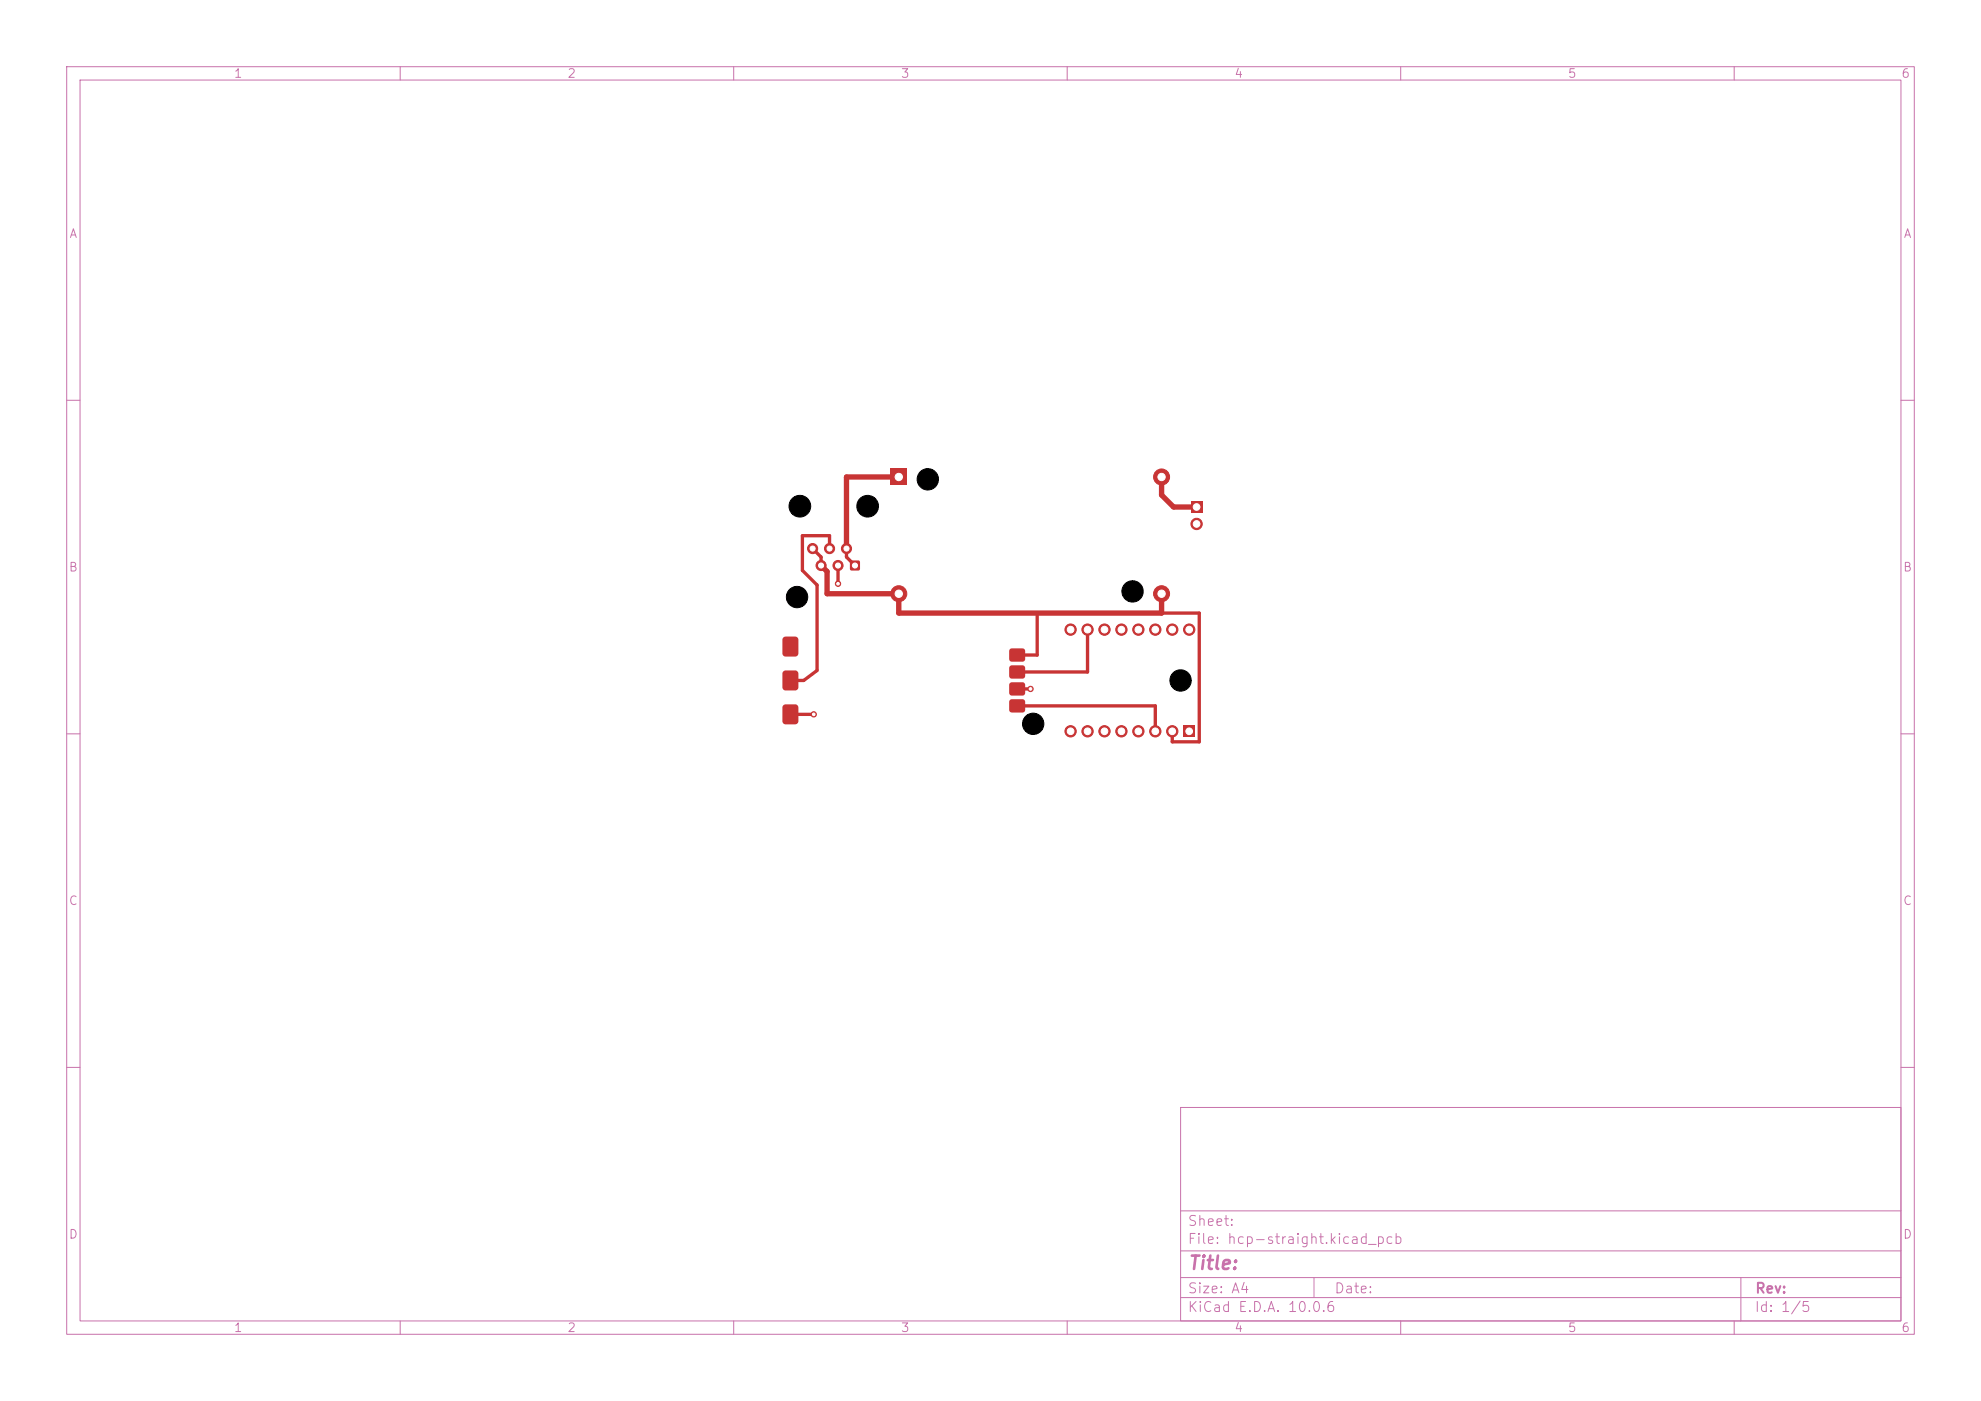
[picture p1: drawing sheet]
<svg xmlns="http://www.w3.org/2000/svg" width="297mm" height="210mm" viewBox="0 0 297 210" stroke-linecap="round" stroke-linejoin="round" font-family="sans-serif">
<defs><g id="words">
<text font-size="2" fill="#c872ab" x="178" y="190.8">Title:</text>
<g font-size="1.5" fill="#c872ab">
<text x="178" y="184.1">Sheet:</text>
<text x="178" y="186.8">File: hcp-straight.kicad_pcb</text>
<text x="178" y="197">KiCad E.D.A. 10.0.6</text>
<text x="178" y="194.2">Size: A4</text>
<text x="200" y="194.2">Date:</text>
<text x="263" y="197">Id: 1/5</text>
<text x="263" y="194.2">Rev:</text>
</g>
<g font-size="1.3" fill="#c872ab">
<text x="35" y="12">1</text>
<text x="85" y="12">2</text>
<text x="135" y="12">3</text>
<text x="185" y="12">4</text>
<text x="235" y="12">5</text>
<text x="285" y="12">6</text>
<text x="10.3" y="36">A</text>
<text x="285.3" y="36">A</text>
<text x="10.2" y="86">B</text>
<text x="285.2" y="86">B</text>
<text x="10.2" y="136">C</text>
<text x="285.2" y="136">C</text>
<text x="10.2" y="186">D</text>
<text x="285.2" y="186">D</text>
<text x="35" y="200">1</text>
<text x="85" y="200">2</text>
<text x="135" y="200">3</text>
<text x="185" y="200">4</text>
<text x="235" y="200">5</text>
<text x="285" y="200">6</text>
</g>
</g></defs>
<g fill="none" stroke="#c872ab" stroke-width=".15">
<path d="M10 10h277v190h-277zM12 12h273v186h-273zM60 10v2M110 10v2M160 10v2M210 10v2M260 10v2M10 60h2M285 60h2M10 110h2M285 110h2M10 160h2"/>
<path d="M177 166h108v32h-108zM285 160h2M60 198v2M110 198v2M160 198v2M177 194.5h108M177 191.5h108M177 187.5h108M177 181.5h108M197 191.5v3M210 198v2M260 198v2"/>
<path d="M261 191.5v6.5"/>
</g>
<path d="M127.5 84.1h1.4v1.4h-1.4z" fill="#c83434"/>
<g fill="#c83434" stroke="#c83434" stroke-width=".15">
<circle cx="126.9" cy="82.2" r=".76"/>
<circle cx="125.6" cy="84.8" r=".76"/>
<circle cx="124.4" cy="82.2" r=".76"/>
<circle cx="123.1" cy="84.8" r=".76"/>
<circle cx="121.8" cy="82.2" r=".76"/>
</g>
<path d="M133.5 70.3h2.4v2.4h-2.4z" fill="#c83434"/>
<g fill="#c83434" stroke="#c83434" stroke-width=".15">
<circle cx="134.7" cy="89" r="1.2"/>
<circle cx="174.2" cy="71.5" r="1.2"/>
<circle cx="174.2" cy="89" r="1.2"/>
</g>
<path d="M178.5 75.2h1.8v1.7h-1.8z" fill="#c83434"/>
<circle cx="179.4" cy="78.5" r=".85" fill="#c83434" stroke="#c83434" stroke-width=".15"/>
<path d="M177.4 108.8h1.7v1.7h-1.7z" fill="#c83434"/>
<g fill="#c83434" stroke="#c83434" stroke-width=".15">
<circle cx="178.3" cy="94.4" r=".85"/>
<circle cx="175.8" cy="109.6" r=".85"/>
<circle cx="175.8" cy="94.4" r=".85"/>
<circle cx="173.2" cy="109.6" r=".85"/>
<circle cx="173.2" cy="94.4" r=".85"/>
<circle cx="170.7" cy="109.6" r=".85"/>
<circle cx="170.7" cy="94.4" r=".85"/>
<circle cx="168.1" cy="109.6" r=".85"/>
<circle cx="168.1" cy="94.4" r=".85"/>
<circle cx="165.6" cy="109.6" r=".85"/>
<circle cx="165.6" cy="94.4" r=".85"/>
<circle cx="163.1" cy="109.6" r=".85"/>
<circle cx="163.1" cy="94.4" r=".85"/>
<circle cx="160.5" cy="109.6" r=".85"/>
<circle cx="160.5" cy="94.4" r=".85"/>
</g>
<g fill="#c83434">
<path d="M151.4 105l.3-.2 1.8 .1 .2 .3-.1 1.4-.3 .2-1.8-.1-.2-.3z"/>
<path d="M151.4 102.4l.3-.1h1.8l.2 .4-.1 1.4-.3 .2-1.8-.1-.2-.3z"/>
<path d="M151.4 99.9l.3-.2 1.8 .1 .2 .3-.1 1.5-.3 .1h-1.8l-.2-.4z"/>
<path d="M151.4 97.4l.3-.2 1.8 .1 .2 .3-.1 1.4-.3 .2-1.8-.1-.2-.3z"/>
<path d="M117.4 105.7l.4-.1h1.4l.4 .2 .1 2.3-.2 .4-1.7 .1-.4-.3-.1-2.2z"/>
<path d="M117.4 100.6l.4-.1h1.4l.4 .2 .1 2.3-.2 .4-1.7 .1-.4-.2-.1-2.3z"/>
<path d="M117.4 95.6l.4-.2h1.4l.4 .3 .1 2.2-.2 .5h-1.7l-.4-.2-.1-2.3z"/>
</g>
<g fill="#c83434" stroke="#c83434" stroke-width=".15">
<circle cx="154.5" cy="103.3" r=".4"/>
<circle cx="122" cy="107.1" r=".4"/>
<circle cx="125.6" cy="87.5" r=".4"/>
</g>
<path d="M134.7 71.5h-7.8v10.7M174.1 71.5v2.7l1.9 1.8h3.4M123.1 84.8l.9 .9v3.3h10.7v2.9h39.4v-2.9" fill="none" stroke="#c83434" stroke-width=".8"/>
<path d="M121.8 82.2l1.3 1.3v1.3M124.4 82.2v-1.9h-4.1v5.2l2.2 2.2v12.8l-2 1.5h-2M125.6 84.8v2.7M126.9 82.2v1.3l1.3 1.3M155.5 91.9v6.3h-3M163 94.4v6.3h-10.5M174.1 91.9h5.7v19.3h-4.1v-1.6M118.5 107.1h3.5M152.5 105.8h20.7v3.8M152.5 103.3h2" fill="none" stroke="#c83434" stroke-width=".5"/>
<g fill="#fff" stroke="#fff" stroke-width=".15">
<circle cx="154.5" cy="103.3" r=".2"/>
<circle cx="122" cy="107.1" r=".2"/>
<circle cx="125.6" cy="87.5" r=".2"/>
<circle cx="128.2" cy="84.8" r=".38"/>
<circle cx="126.9" cy="82.2" r=".38"/>
<circle cx="125.6" cy="84.8" r=".38"/>
<circle cx="124.4" cy="82.2" r=".38"/>
<circle cx="123.1" cy="84.8" r=".38"/>
<circle cx="121.8" cy="82.2" r=".38"/>
<circle cx="134.7" cy="71.5" r=".55"/>
<circle cx="134.7" cy="89" r=".55"/>
<circle cx="174.2" cy="71.5" r=".55"/>
<circle cx="174.2" cy="89" r=".55"/>
<circle cx="179.4" cy="76" r=".5"/>
<circle cx="179.4" cy="78.5" r=".5"/>
<circle cx="178.3" cy="109.6" r=".5"/>
<circle cx="178.3" cy="94.4" r=".5"/>
<circle cx="175.8" cy="109.6" r=".5"/>
<circle cx="175.8" cy="94.4" r=".5"/>
<circle cx="173.2" cy="109.6" r=".5"/>
<circle cx="173.2" cy="94.4" r=".5"/>
<circle cx="170.7" cy="109.6" r=".5"/>
<circle cx="170.7" cy="94.4" r=".5"/>
<circle cx="168.1" cy="109.6" r=".5"/>
<circle cx="168.1" cy="94.4" r=".5"/>
<circle cx="165.6" cy="109.6" r=".5"/>
<circle cx="165.6" cy="94.4" r=".5"/>
<circle cx="163.1" cy="109.6" r=".5"/>
<circle cx="163.1" cy="94.4" r=".5"/>
<circle cx="160.5" cy="109.6" r=".5"/>
<circle cx="160.5" cy="94.4" r=".5"/>
</g>
<g fill="#000" stroke="#000" stroke-width=".15">
<circle cx="119.9" cy="75.9" r="1.62"/>
<circle cx="130.1" cy="75.9" r="1.62"/>
<circle cx="139.1" cy="71.9" r="1.6"/>
<circle cx="119.5" cy="89.5" r="1.6"/>
<circle cx="169.8" cy="88.7" r="1.6"/>
<circle cx="154.9" cy="108.5" r="1.6"/>
<circle cx="177" cy="102" r="1.6"/>
</g>
<use href="#words"/>
</svg>
